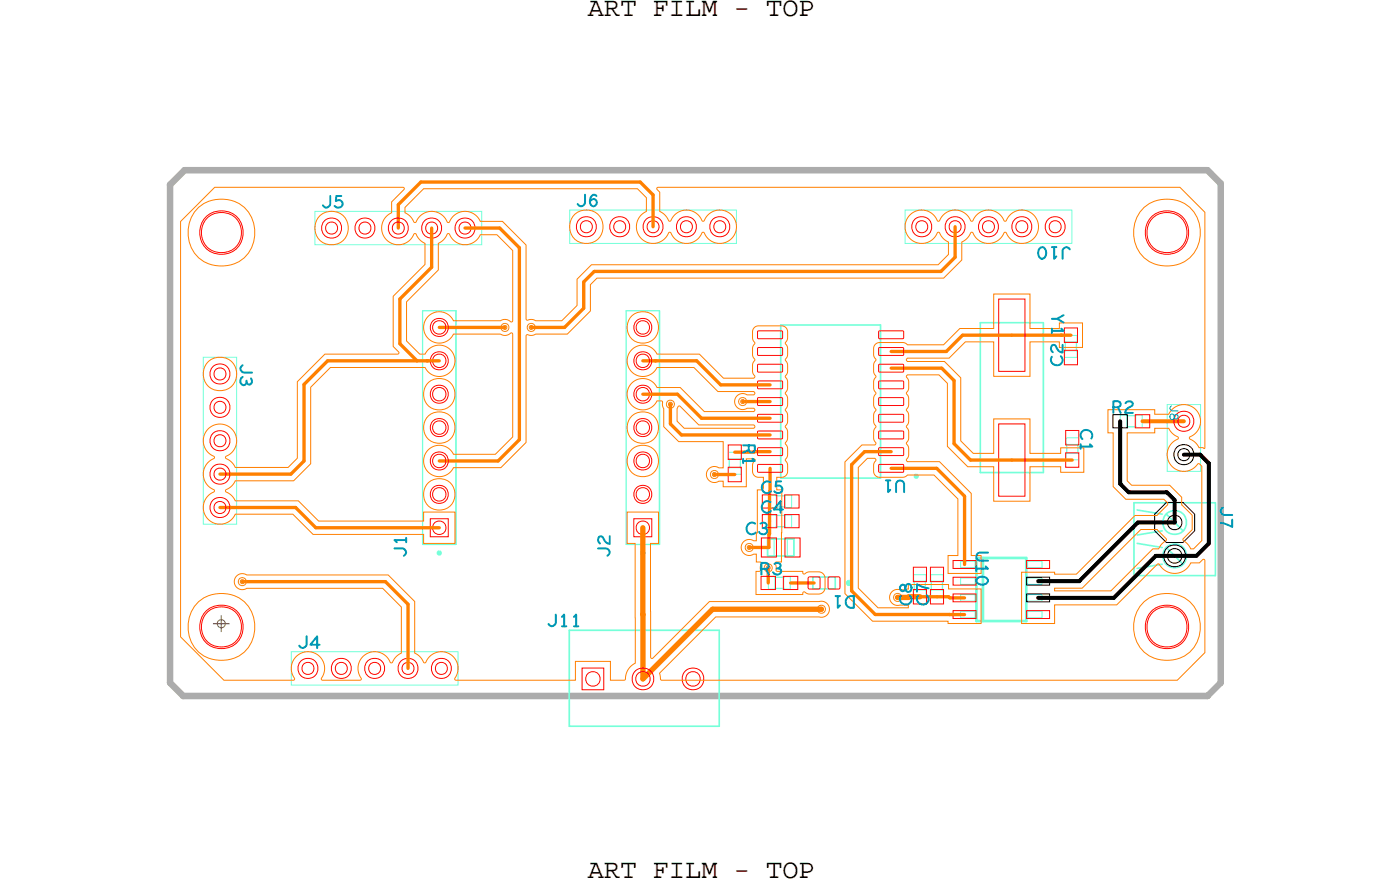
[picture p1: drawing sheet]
<svg xmlns="http://www.w3.org/2000/svg" width="107mm" height="68mm" viewBox="0 0 107 68" stroke-linecap="round" stroke-linejoin="round" font-family="sans-serif">
<defs><g id="words">
<g font-size="2.1">
<text x="44.8" y="1.2">ART FILM - TOP</text>
<text x="44.8" y="66.8">ART FILM - TOP</text>
</g>
<g font-size="1.5" fill="#0097b7">
<text x="24.4" y="15.8">J5</text>
<text x="43.8" y="15.7">J6</text>
<text x="80.1" y="23.8" transform="rotate(90 80.1 23.8)">Y1</text>
<text x="81.6" y="18.8" transform="rotate(-180 81.6 18.8)">J10</text>
<text x="18.3" y="27.6" transform="rotate(90 18.3 27.6)">J3</text>
<text x="80.9" y="27.9" transform="rotate(-90 80.9 27.9)">C2</text>
<text x="56.6" y="33.7" transform="rotate(90 56.6 33.7)">R1</text>
<text x="82.3" y="32.6" transform="rotate(90 82.3 32.6)">C1</text>
<text x="84.6" y="31.4">R2</text>
<text x="56.8" y="40.7">C3</text>
<text x="57.9" y="37.5">C5</text>
<text x="57.9" y="39">C4</text>
<text x="69" y="36.6" transform="rotate(-180 69 36.6)">U1</text>
<text x="74.3" y="41.9" transform="rotate(90 74.3 41.9)">U10</text>
<text x="92.9" y="38.5" transform="rotate(90 92.9 38.5)">J7</text>
<text x="30.9" y="42.4" transform="rotate(-90 30.9 42.4)">J1</text>
<text x="41.6" y="47.6">J11</text>
<text x="46.4" y="42.4" transform="rotate(-90 46.4 42.4)">J2</text>
<text x="57.8" y="43.7">R3</text>
<text x="65.1" y="45.4" transform="rotate(-180 65.1 45.4)">D1</text>
<text x="69.4" y="46.1" transform="rotate(-90 69.4 46.1)">C8</text>
<text x="70.7" y="46.1" transform="rotate(-90 70.7 46.1)">C7</text>
<text x="22.6" y="49.3">J4</text>
</g>
<text font-size="1.1" fill="#0097b7" x="89.1" y="30.8" transform="rotate(90 89.1 30.8)">J8</text>
</g></defs>
<!-- layer: Board Outline -->
<path d="M13 14.1l1-1.1zM13 14.1v37.9zM14.1 13h77.9zM92 13l1 1zM92.9 14v38zM12.9 51.9l1.1 1.1zM14 53h78zM92.9 52l-1 1z" fill="none" stroke="#acacac" stroke-width=".5"/>
<path d="M14 12.9h78l1 1.1v37.9l-1 1.1h-78l-1-1.1v-37.9z" fill="none" stroke="#acacac" stroke-width=".08"/>
<!-- layer: Components -->
<g fill="none" stroke="#75ffd9" stroke-width=".13">
<path d="M59.4 24.7v11.7zM59.4 24.7h7.6zM59.5 36.4h7.5zM67 24.7v11.7zM74.6 36h4.8zM74.6 24.6v11.4zM74.7 24.6h4.8zM79.5 24.6v11.4zM86.3 38.2v5.6zM86.3 38.3h6.2zM86.6 38.8l1.9 .3zM88.8 39.1l1.3 1.3z"/>
<path d="M92.5 38.3v5.5zM43.3 55.3h11.5zM43.3 47.9v7.4zM43.3 48h11.5zM54.8 48v7.3zM58.4 41v1.3zM58.4 41h2zM58.5 42.3h1.9zM60.4 41v1.3zM61.9 44.8h1.7zM61.9 43.9v.9zM61.9 43.9h1.7z"/>
<path d="M63.6 43.9v.9zM86.3 43.8h6.2zM86.6 41.3l1.9 .4zM86.6 40.7l1.9-.3zM86.6 43.2l1.9-.3zM88.8 41.7l1.3 1.2z"/>
<circle cx="89.4" cy="39.8" r=".9"/>
<circle cx="89.4" cy="42.3" r=".9"/>
</g>
<g fill="none" stroke="#75ffd9" stroke-width=".08">
<path d="M24 16.1h12.7v2.5h-12.7zM43.4 16h12.7v2.5h-12.7zM68.9 16h12.7v2.5h-12.7zM15.5 27.2h2.5v12.7h-2.5zM55.5 35.6h.9v.5h-.9zM55.5 34.4h.9v.5h-.9zM58.6 39.2h.5v.9h-.5zM59.8 37.7h.5v.9h-.5zM59.8 39.2h.5v.9h-.5zM81.1 26.7h.9v.5h-.9zM81.1 25.5h.9v.5h-.9zM81.2 34.5h.9v.5h-.9z"/>
<path d="M81.2 33.3h.9v.5h-.9zM85.3 31.6h.5v.9h-.5zM86.5 31.6h.5v.9h-.5zM88.9 30.8h2.5v5.1h-2.5zM22.2 49.6h12.7v2.5h-12.7zM58.4 41h.5v1.3h-.5zM58.5 43.9h.5v.9h-.5zM59.7 43.9h.5v.9h-.5zM59.9 41h.5v1.3h-.5zM69.6 43.7h.9v.5h-.9zM70.9 44.9h.9v.5h-.9zM70.9 43.7h.9v.5h-.9z"/>
<path d="M73.2 42.7h1.1v.5h-1.1zM73.2 44h1.1v.5h-1.1zM73.2 45.2h1.1v.5h-1.1zM73.2 46.5h1.1v.5h-1.1zM78.3 45.2h1.1v.5h-1.1zM78.3 44h1.1v.5h-1.1zM78.3 42.7h1.1v.5h-1.1zM78.3 46.5h1.1v.5h-1.1z"/>
</g>
<path d="M69.7 36.2l.1-.1 .1 .2h-.1zM33.4 42h.1v.1v.1zM48.9 42l.1 .1-.1 .1zM74.3 47.3h3.9zM74.4 42.5h3.8zM74.4 42.5v4.8zM74.9 42.5v4.8zM78.2 42.5v4.7z" fill="none" stroke="#75ffd9" stroke-width=".2"/>
<g fill="none" stroke="#75ffd9" stroke-width=".1">
<path d="M32.2 23.6v17.8zM32.2 23.6h2.5zM34.7 23.6v17.8zM47.7 23.6h2.5zM47.7 23.6v17.8zM50.2 23.6v17.8zM55.5 34.9v.7zM81.2 33.8v.7zM82 26v.7zM85.8 32.5h.7zM32.2 41.4h2.5zM47.7 41.4h2.5z"/>
<path d="M59 44.8h.7zM59.1 40.1h.7zM71.8 44.2v.7z"/>
</g>
<path d="M64.5 44.3l.1-.1 .2 .2-.2 .1z" fill="none" stroke="#75ffd9" stroke-width=".24"/>
<!-- layer: Nets -->
<g fill="none" stroke="#f00" stroke-width=".08">
<path d="M32.8 39.5h1.3v1.3h-1.3zM48.3 39.5h1.3v1.3h-1.3zM55.4 33.9h1.1v1.1h-1.1zM55.4 35.6h1.1v1.1h-1.1zM57.7 29h1.8l.1 .5-1.9 .1zM57.7 34.1h1.8l.1 .5-1.9 .1zM57.7 30.3h1.8l.1 .5h-1.9zM57.7 31.5h1.8l.1 .6h-1.9zM57.7 27.7h1.8l.1 .6h-1.9zM57.7 25.2h1.8l.1 .5-1.9 .1zM57.7 26.5l1.8-.1 .1 .6h-1.9zM57.7 32.8h1.8l.1 .5-1.9 .1z"/>
<path d="M57.7 35.3h1.8l.1 .6h-1.9zM58 39.1h1.1v1.1h-1.1zM59.7 37.6h1.1v1.1h-1.1zM59.7 39.1h1.1v1.1h-1.1zM66.9 35.3h1.9v.6h-1.8zM66.9 34.1h1.9v.5l-1.8 .1zM66.9 27.7h1.9v.6h-1.8zM66.9 26.5l1.9-.1v.6h-1.8zM66.9 25.2h1.9v.5l-1.8 .1zM66.9 30.3h1.9v.5h-1.8zM66.9 29h1.9v.5l-1.8 .1zM66.9 32.8h1.9v.5l-1.8 .1z"/>
<path d="M66.9 31.5h1.9v.6h-1.8zM76 32.3h2v5.5h-2zM76 22.8h2v5.5h-2zM81 25h1.1v1h-1.1zM81 26.7h1.1v1.1h-1.1zM81.1 34.5h1.1v1.1h-1.1zM81.1 32.8h1.1v1h-1.1zM86.4 31.5h1.1v1.1h-1.1zM44.3 50.8h1.7v1.7h-1.7zM57.9 43.8h1.1v1.1h-1.1zM58 40.9h1.1v1.5h-1.1zM59.6 43.8h1.1v1.1h-1.1z"/>
<path d="M59.8 40.9h1.1v1.5h-1.1zM61.6 43.9h.8v.9h-.8zM63.1 43.9h.8v.9h-.8zM69.5 43.2h1v1.1h-1zM70.8 43.2h1v1.1h-1zM70.8 44.9h1v1.1h-1zM72.6 42.6h1.7v.6h-1.7zM72.6 46.5h1.7v.6h-1.7zM72.6 43.9h1.7v.6h-1.7zM72.6 45.2h1.7v.6h-1.7zM78.2 42.6h1.7v.6h-1.7zM78.2 46.5h1.7v.6h-1.7z"/>
<circle cx="16.9" cy="17.7" r="1.66"/>
<circle cx="16.9" cy="17.7" r="1.54"/>
<circle cx="25.2" cy="17.4" r=".46"/>
<circle cx="25.3" cy="17.4" r=".77"/>
<circle cx="27.8" cy="17.4" r=".46"/>
<circle cx="27.8" cy="17.4" r=".77"/>
<circle cx="30.3" cy="17.4" r=".46"/>
<circle cx="30.3" cy="17.4" r=".77"/>
<circle cx="32.9" cy="17.4" r=".46"/>
<circle cx="32.9" cy="17.4" r=".77"/>
<circle cx="35.4" cy="17.4" r=".46"/>
<circle cx="35.4" cy="17.4" r=".77"/>
<circle cx="44.6" cy="17.3" r=".46"/>
<circle cx="44.6" cy="17.3" r=".77"/>
<circle cx="47.2" cy="17.3" r=".46"/>
<circle cx="47.2" cy="17.3" r=".77"/>
<circle cx="49.7" cy="17.3" r=".46"/>
<circle cx="49.7" cy="17.3" r=".77"/>
<circle cx="52.3" cy="17.3" r=".46"/>
<circle cx="52.3" cy="17.3" r=".77"/>
<circle cx="54.8" cy="17.3" r=".46"/>
<circle cx="54.8" cy="17.3" r=".77"/>
<circle cx="70.2" cy="17.3" r=".46"/>
<circle cx="70.2" cy="17.3" r=".77"/>
<circle cx="72.7" cy="17.3" r=".46"/>
<circle cx="72.7" cy="17.3" r=".77"/>
<circle cx="75.3" cy="17.3" r=".46"/>
<circle cx="75.3" cy="17.3" r=".77"/>
<circle cx="77.8" cy="17.3" r=".46"/>
<circle cx="77.8" cy="17.3" r=".77"/>
<circle cx="80.3" cy="17.3" r=".46"/>
<circle cx="80.4" cy="17.3" r=".77"/>
<circle cx="88.9" cy="17.7" r="1.54"/>
<circle cx="88.9" cy="17.7" r="1.66"/>
<circle cx="16.7" cy="36.1" r=".46"/>
<circle cx="16.7" cy="28.5" r=".46"/>
<circle cx="16.7" cy="33.5" r=".46"/>
<circle cx="16.7" cy="31" r=".46"/>
<circle cx="16.7" cy="38.6" r=".46"/>
<circle cx="16.7" cy="38.6" r=".77"/>
<circle cx="16.7" cy="36.1" r=".77"/>
<circle cx="16.7" cy="31" r=".77"/>
<circle cx="16.7" cy="33.5" r=".77"/>
<circle cx="16.7" cy="28.5" r=".77"/>
<circle cx="33.4" cy="35.1" r=".51"/>
<circle cx="33.4" cy="24.9" r=".51"/>
<circle cx="33.4" cy="30" r=".51"/>
<circle cx="33.4" cy="37.6" r=".51"/>
<circle cx="33.4" cy="27.5" r=".51"/>
<circle cx="33.4" cy="32.5" r=".51"/>
<circle cx="33.5" cy="35.1" r=".69"/>
<circle cx="33.5" cy="27.5" r=".69"/>
<circle cx="33.5" cy="32.5" r=".69"/>
<circle cx="33.5" cy="37.6" r=".69"/>
<circle cx="33.5" cy="24.9" r=".69"/>
<circle cx="33.5" cy="30" r=".69"/>
<circle cx="48.9" cy="35.1" r=".51"/>
<circle cx="48.9" cy="27.5" r=".51"/>
<circle cx="48.9" cy="32.5" r=".51"/>
<circle cx="48.9" cy="30" r=".51"/>
<circle cx="48.9" cy="37.6" r=".51"/>
<circle cx="48.9" cy="24.9" r=".51"/>
<circle cx="49" cy="30" r=".69"/>
<circle cx="49" cy="35.1" r=".69"/>
<circle cx="49" cy="27.5" r=".69"/>
<circle cx="49" cy="32.5" r=".69"/>
<circle cx="49" cy="37.6" r=".69"/>
<circle cx="49" cy="24.9" r=".69"/>
<circle cx="90.1" cy="32.1" r=".46"/>
<circle cx="90.1" cy="32.1" r=".77"/>
<circle cx="16.9" cy="47.7" r="1.66"/>
<circle cx="16.9" cy="47.7" r="1.54"/>
<circle cx="23.4" cy="50.9" r=".46"/>
<circle cx="23.5" cy="50.9" r=".77"/>
<circle cx="26" cy="50.9" r=".46"/>
<circle cx="26" cy="50.9" r=".77"/>
<circle cx="28.5" cy="50.9" r=".46"/>
<circle cx="28.5" cy="50.9" r=".77"/>
<circle cx="31.1" cy="50.9" r=".46"/>
<circle cx="31.1" cy="50.9" r=".77"/>
<circle cx="33.4" cy="40.2" r=".51"/>
<circle cx="33.6" cy="50.9" r=".46"/>
<circle cx="33.6" cy="50.9" r=".77"/>
<circle cx="45.1" cy="51.7" r=".55"/>
<circle cx="48.9" cy="40.2" r=".51"/>
<circle cx="49" cy="51.7" r=".55"/>
<circle cx="49" cy="51.7" r=".83"/>
<circle cx="52.8" cy="51.7" r=".55"/>
<circle cx="52.8" cy="51.7" r=".83"/>
<circle cx="88.9" cy="47.7" r="1.54"/>
<circle cx="88.9" cy="47.7" r="1.66"/>
</g>
<g fill="none" stroke="#ff8000" stroke-width=".25">
<path d="M30.3 15.6v1.8zM32 13.9l-1.7 1.7zM32.1 13.9h16.6zM32.9 17.4v2.9zM35.4 17.4h2.6zM38 17.4l1.5 1.5zM39.5 18.9v14.6zM48.7 13.9l1 .9zM49.7 14.8v2.5zM72.7 17.3v2.3zM16.7 38.6h5.8zM16.8 36.1h5.4z"/>
<path d="M22.5 38.6l1.5 1.5zM23.1 35.1l-1 1zM23.1 29.3v5.8zM24.9 27.5h6.8zM24.9 27.5l-1.7 1.7zM30.4 26.2l1.3 1.3zM30.4 22.8v3.4zM31.7 27.5h.8zM32.5 27.5h.1M32.5 27.5h1zM32.9 20.3l-2.5 2.5zM33.5 24.9h4.9z"/>
<path d="M33.5 35.1h4.4zM39.5 33.5l-1.6 1.6zM40.4 24.9h2.6zM43 24.9l1.4-1.4zM44.4 21.5l.9-.9zM44.4 21.5v2zM45.2 20.7h26.4zM49 27.5h.9zM49 30h2.6zM49.9 27.5h.1M49.9 27.5h3.1zM51 32.3l.9 .8z"/>
<path d="M51 30.8v1.5zM51.6 30l1.8 1.8zM51.9 33.1h6.7zM53 27.5l1.9 1.8zM53.4 31.8h5.2zM54.4 36.1h1.5zM54.9 29.3h3.7zM55.9 34.4h1.5zM56.6 30.6h2zM57.4 34.4h1.2zM58.6 37.4v.7zM58.6 38.2v1.5z"/>
<path d="M58.6 35.6v1.8zM64.8 35.4v9.6zM65.8 34.4h2.1zM65.8 34.4l-.9 .9zM67.9 35.6h3.4zM67.9 28h3.8zM67.9 26.7h4.2zM71.3 35.6l2.2 2.2zM71.6 20.7l1.1-1.1zM71.7 28l.9 1zM72.6 29v4.8zM72.6 33.8l1.3 1.2z"/>
<path d="M73.3 25.5l-1.2 1.2zM73.3 25.5h3.8zM73.5 37.8v5.1zM73.9 35h3.2zM77.1 35h4.5zM77.1 25.5h3.7zM18.4 44.3h11zM24 40.2h9.5zM29.3 44.3l1.8 1.7zM31.1 46v4.9zM57 41.7h1.5zM58.5 43.2v1.2z"/>
<path d="M58.5 40.7v.9zM60.2 44.4h1.8zM64.8 45l1.8 1.7zM66.6 46.8h5.7zM70 45.4h1.3zM71.3 45.4h.9zM72.2 45.4l.1 .1zM72.3 46.8h.1M72.3 46.8h1.1zM72.3 45.5h1.1z"/>
</g>
<g fill="none" stroke="#e28012" stroke-width=".08">
<path d="M38.2 24.7l.2-.1 .3 .1 .1 .2-.1 .2-.3 .1-.2-.1-.1-.2zM38.3 24.8h.1h.2v.2l-.2 .1-.1-.1zM40.2 24.7l.2-.1 .3 .1 .1 .2-.1 .2-.3 .1-.2-.1-.1-.2zM40.3 24.8h.1h.2v.2l-.2 .1-.1-.1zM50.8 30.5l.2-.1 .3 .1 .1 .3-.1 .2-.3 .1-.2-.1-.1-.2zM50.9 30.7l.1-.1 .2 .1v.1l-.2 .1-.1-.1zM54.2 35.9l.2-.1 .2 .1 .1 .2-.1 .2-.2 .1-.2-.1-.1-.2zM54.3 36l.1-.1 .1 .1v.2l-.1 .1-.1-.1zM56.3 30.3l.2-.1 .3 .1 .1 .3-.1 .2-.3 .1-.2-.1-.1-.2zM56.4 30.5l.1-.1 .2 .1v.1l-.2 .1-.1-.1zM18.2 44l.2-.1 .3 .1 .1 .3-.1 .2-.3 .1-.2-.1-.1-.2zM18.3 44.2l.1-.1 .2 .1v.1l-.2 .1-.1-.1z"/>
<path d="M56.8 41.4l.2-.1 .3 .1 .1 .3-.1 .2-.3 .1-.2-.1-.1-.2zM56.9 41.6l.1-.1 .2 .1v.1l-.2 .1-.1-.1zM62.3 46.1l.2-.1 .3 .1 .1 .3-.1 .2-.3 .1-.2-.1-.1-.2zM62.4 46.3l.1-.1 .2 .1v.1l-.2 .1-.1-.1z"/>
</g>
<path d="M87 32.1h3.1z" fill="none" stroke="#ff8000" stroke-width=".3"/>
<g fill="none" stroke="#000" stroke-width=".08">
<path d="M84.7 31.5h1.1v1.1h-1.1zM78.2 45.2h1.7v.6h-1.7zM78.2 43.9h1.7v.6h-1.7z"/>
<circle cx="89.4" cy="39.8" r=".55"/>
<circle cx="89.4" cy="39.8" r="1.65"/>
<circle cx="90.1" cy="34.6" r=".46"/>
<circle cx="90.1" cy="34.6" r=".77"/>
<circle cx="89.4" cy="42.3" r=".55"/>
<circle cx="89.4" cy="42.3" r=".83"/>
</g>
<g fill="none" stroke="#000" stroke-width=".3">
<path d="M85.3 36.8l.7 .7zM85.3 32.1v4.7zM85.9 37.5h2.9zM86.6 39.8l-4.4 4.4zM86.6 39.8h2.8zM88.8 37.5l.6 .6zM89.4 38.1v1.7zM90.1 34.6h1.3zM91.4 34.6l.6 .7zM92 35.3v6.1zM79.1 44.2h3.1zM79.1 45.5h5.7z"/>
<path d="M88 42.3h1.4zM88 42.3l-3.2 3.2zM89.4 42.3h1.7zM91.1 42.3l1-1z"/>
</g>
<g fill="none" stroke="#ff8000" stroke-width=".08">
<path d="M16.4 14.3h14.3l.1 .1-1 1v.8h-.1a1.29 1.29 0 0 0-.1 2.1 1.29 1.29 0 0 0 2-.5l.4 .4 .4 .3v1.6l-2.5 2.4v3.9l.5 .4v.1h-5.7l-2.1 2.1v5.9l-.7 .7h-4a1.41 1.41 0 0 0-.7-.7v-.2a1.27 1.27 0 0 0 .5-2 1.27 1.27 0 0 0-2.1 .1 1.27 1.27 0 0 0 .7 2v.1a1.33 1.33 0 0 0-.8 1.2 1.33 1.33 0 0 0 .8 1.2v.1a1.27 1.27 0 0 0-.5 2.1 1.27 1.27 0 0 0 2.1-.4h4.4l1.5 1.6h8.5v.6h2.3v-2.3h-2.3v.6h-8l-1.6-1.5h-4.8l-.3-.4-.4-.3 .4-.4 .3-.4h4.5l1.3-1.3v-5.8l1.5-1.5h7.2a1.19 1.19 0 0 0 1.8 .4 1.19 1.19 0 0 0 0-1.9 1.19 1.19 0 0 0-1.8 .4h-.4l-1-1v-2.9l2.4-2.5v-2a1.41 1.41 0 0 0 .7-.7h.1a1.27 1.27 0 0 0 1.2 .8 1.27 1.27 0 0 0 1.2-.7h1.2l1.2 1.2v5.3l-.1 .1-.4-.2-.4 .1h-3.6v-.1a1.19 1.19 0 0 0-1.8-.3 1.19 1.19 0 0 0 0 1.9 1.19 1.19 0 0 0 1.8-.5h3.6l.4 .1 .4-.2 .1 .1v7.8l-1.3 1.4h-3.2a1.19 1.19 0 0 0-1.8-.5 1.19 1.19 0 0 0 0 1.9 1.19 1.19 0 0 0 1.8-.4h3.6l2-1.9v-8.2l.7-.1h2.4l1.8-1.7v-2l.5-.5h26.4l1.3-1.4v-1.4a1.41 1.41 0 0 0 .7-.7h.2a1.33 1.33 0 0 0 1.2 .8 1.33 1.33 0 0 0 1.2-.8h.1a1.27 1.27 0 0 0 2 .5 1.27 1.27 0 0 0-.1-2.1 1.27 1.27 0 0 0-1.9 .7h-.1a1.33 1.33 0 0 0-1.3-.8 1.33 1.33 0 0 0-1.2 .8h-.1a1.33 1.33 0 0 0-1.2-.8 1.33 1.33 0 0 0-1.2 .8h-.1a1.27 1.27 0 0 0-2-.5 1.27 1.27 0 0 0 .1 2.1 1.27 1.27 0 0 0 1.9-.7h.1l.4 .5 .3 .2v1l-.8 .7h-26.4l-1.1 1.1v2l-1.1 1.2h-2l-.3-.1-.4 .1v-.1v-5.7l-1.8-1.8h-1.7h-.1a1.35 1.35 0 0 0-2.4 .1 1.33 1.33 0 0 0-1.3-.8 1.33 1.33 0 0 0-1.2 .8h-.1a1.3 1.3 0 0 0-.7-.7v-.4l1.5-1.4h16.2l.7 .6v1.1h-.1a1.29 1.29 0 0 0-.1 2.1 1.29 1.29 0 0 0 2-.5h.1a1.33 1.33 0 0 0 1.2 .8 1.33 1.33 0 0 0 1.2-.8h.1a1.27 1.27 0 0 0 2 .5 1.27 1.27 0 0 0-.1-2.1 1.27 1.27 0 0 0-1.9 .7h-.1a1.33 1.33 0 0 0-1.3-.8 1.33 1.33 0 0 0-1.2 .8h-.1a1.3 1.3 0 0 0-.7-.7v-1.5l-.2-.2 .1-.1h39.7l1.9 1.9v17.9h-.4l-.3-.4-.4-.3v-.2a1.27 1.27 0 0 0 .5-2 1.27 1.27 0 0 0-2.1 .3h-1.1v-.3h-3.5v1.7h.4v4.1l.9 1h2.9l.3 .3v.1l-.8 .8h-1.7l-4.4 4.5h-1.7v-.2h-2.5v3.9h2.5v-1.4h4.7l3.1-3.1h.2a1.33 1.33 0 0 0 1.2 .7 1.33 1.33 0 0 0 1.2-.8h.6l.3-.2h.1v7l-2.1 2.1h-39.2h-.1l-.1-.5 4.3-4.3 8.1 .1 .5-.3v-.5l-.2-.3-.3-.2-8.6 .1-4.3 4.3h-.1l-.1-.1v-8.7h.6v-2.3h-2.3v2.3h.6v9.2h-.1a1.87 1.87 0 0 0-.7 1.2h-1.1v-1.4h-2.7v1.4h-9.1l-.1-.1a1.3 1.3 0 0 0-.4-1.9 1.3 1.3 0 0 0-1.9 .7 1.3 1.3 0 0 0-.7-.7v-3.9l-2-2.1h-10.8l-.4-.1-.3 .1-.2 .3-.1 .3 .1 .3 .2 .2 .3 .1 .4-.1h10.3l1.5 1.4v3.5a1.41 1.41 0 0 0-.7 .7h-.2a1.29 1.29 0 0 0-1.8-.6 1.29 1.29 0 0 0-.4 1.9h-2.9l-.1-.1a1.28 1.28 0 0 0-.3-1.7 1.28 1.28 0 0 0-1.7 .1 1.28 1.28 0 0 0-.1 1.7h-5.4l-3.2-3.2v-31.6zM48.1 26.6a1.19 1.19 0 0 1 1.9 .3h3.3l1.8 1.9h2.3l.1-.2-.2-.3v-.5l.2-.4-.2-.3v-.6l.2-.4-.2-.4 .1-.7 .4-.2h1.8l.3 .2 .1 .7-.2 .4 .2 .3v.6l-.2 .4 .2 .3v.5l-.2 .4 .2 .4v.5l-.2 .4 .2 .3v.6l-.2 .4 .2 .3v.5l-.2 .5 .2 .3v.5l-.2 .4 .2 .3v.6l-.2 .4 .2 .3v.6l-.1 .2-.2 .2h-.6v1h.4v3.2v2.3h-.5l.1 .6 .1 .1h1.9l.1 .2 .4-.2 .9 .1 .2 .1 .1 .3v.8l-.2 .3-.3 .1h-.7l-.4-.2-.1 .2h-3.5v-1.7l.3-.1 .1-.6h-.4v-.6l-.5 .1-.3-.1-.3-.2-.1-.3 .1-.4 .3-.2 .3-.1 .5 .1v-.6h.1v-3.2h.4v-1h-.5l-.3-.3v-.7l.2-.3-.7-.1v2.1h-1.7v-.4l-.7 .1-.3-.1-.3-.4v-.3l.2-.2 .3-.2 .8 .1v-2h-3.4l-1.2-1.1v-1.4v-.5l-.5-.1a1.19 1.19 0 0 1-1.8 .4 1.19 1.19 0 0 1 0-1.8 1.19 1.19 0 0 1 1.8 .4h1.8l1.8 1.8h3.8l.1-.1-.1-.1h-1.1l-.3-.2-.1-.3 .1-.3 .2-.3 .4-.1 .3 .1h.5l.1-.1-.1-.1h-2.7l-1.9-1.8h-2.8a1.19 1.19 0 0 1-1.7 .4 1.19 1.19 0 0 1-.2-1.8zM51.6 30.9h.2l1.4 1.4h4.2l.1 .2-.1 .1h-5.3l-.5-.6v-.9zM66.7 26.2l.3-.1h1.7l.4 .1h2.7l1.3-1.2h2.6v-2.6h2.7v2.6h2.3v-.4h1.7v1.8h-1.7v-.4h-2.3v2.6h-2.7v-2.6h-2.2l-1.2 1.2h-3.2l-.1 .1 .1 .2h2.8l1.3 1.2v4.8l.9 1h1.6v-2.6h2.7v2.6h2.4v-.4h1.7v1.8h-1.7v-.4h-2.4v2.6h-2.7v-2.6h-2l-1.6-1.5v-4.8l-.6-.7-2.5 .1 .2 .4v.6l-.2 .3 .2 .3v.6l-.2 .4 .2 .3v.5l-.2 .5 .2 .3v.5l-.2 .4 .2 .3v.6l-.2 .4 .1 .1h2.4l2.5 2.4v4.8h.7v1.3h-2.5v-1.3h.7v-4.3l-1.8-1.9h-2l-.3 .2h-1.9l-.3-.1-.1-.3v-.6l.2-.3-.1-.1h-.5l-.7 .7v9.1l1.5 1.5h2.3v-.2l-.9 .1-.3-.1-.2-.2-.1-.4 .2-.3 .2-.2 1.1-.1v-.3h3v.3h2.5v2.6h-2.5v-.1h-.1h-5.7l-2.1-2.1v-10.1l1.3-1.2h1l.1-.2-.2-.4v-.5l.2-.3-.2-.5v-.5l.2-.3-.2-.4v-.6l.2-.3-.2-.4v-.5l.2-.3-.2-.5v-.5l.2-.3-.2-.4v-.6zM85.8 32.9h2.1v-.3h1.1a1.33 1.33 0 0 0 .7 .6v.2a1.29 1.29 0 0 0-.5 2 1.29 1.29 0 0 0 2.1-.1l.2 .2v5.6l-.6 .7h-.2l-.6-.8 .7-.7v-1.1l-.8-.8v-.6l-.9-.9h-2.9l-.4-.3zM80.3 44.7h2.1l4.5-4.4h1.2l.7 .7-.6 .8h-.4l-3.2 3.2h-4.3z"/>
<circle cx="16.9" cy="17.7" r="2.56"/>
<circle cx="25.2" cy="17.4" r="1.28"/>
<circle cx="44.6" cy="17.3" r="1.28"/>
<circle cx="88.9" cy="17.7" r="2.56"/>
<circle cx="16.7" cy="28.5" r="1.28"/>
<circle cx="33.4" cy="32.5" r="1.2"/>
<circle cx="33.4" cy="30" r="1.2"/>
<circle cx="33.4" cy="37.6" r="1.2"/>
<circle cx="48.9" cy="35.1" r="1.2"/>
<circle cx="48.9" cy="32.5" r="1.2"/>
<circle cx="48.9" cy="24.9" r="1.2"/>
<circle cx="16.9" cy="47.7" r="2.56"/>
<circle cx="88.9" cy="47.7" r="2.56"/>
</g>
<path d="M49 40.1v6.7zM49 46.8h.1M49 51.7l5.3-5.4zM49 46.8v4.9zM54.3 46.4h8.2zM69.2 45.4h.8z" fill="none" stroke="#ff8000" stroke-width=".41"/>
<!-- layer: Drawing Origin -->
<path d="M16.6 47.2l.3-.1 .2 .1 .1 .3-.1 .2-.2 .1-.3-.1-.1-.2z" fill="none" stroke="#638b3a" stroke-width=".08"/>
<path d="M16.2 47.5h1.3M16.9 46.8v1.3" fill="none" stroke="#638b3a" stroke-width=".09"/>
<use href="#words"/>
</svg>
